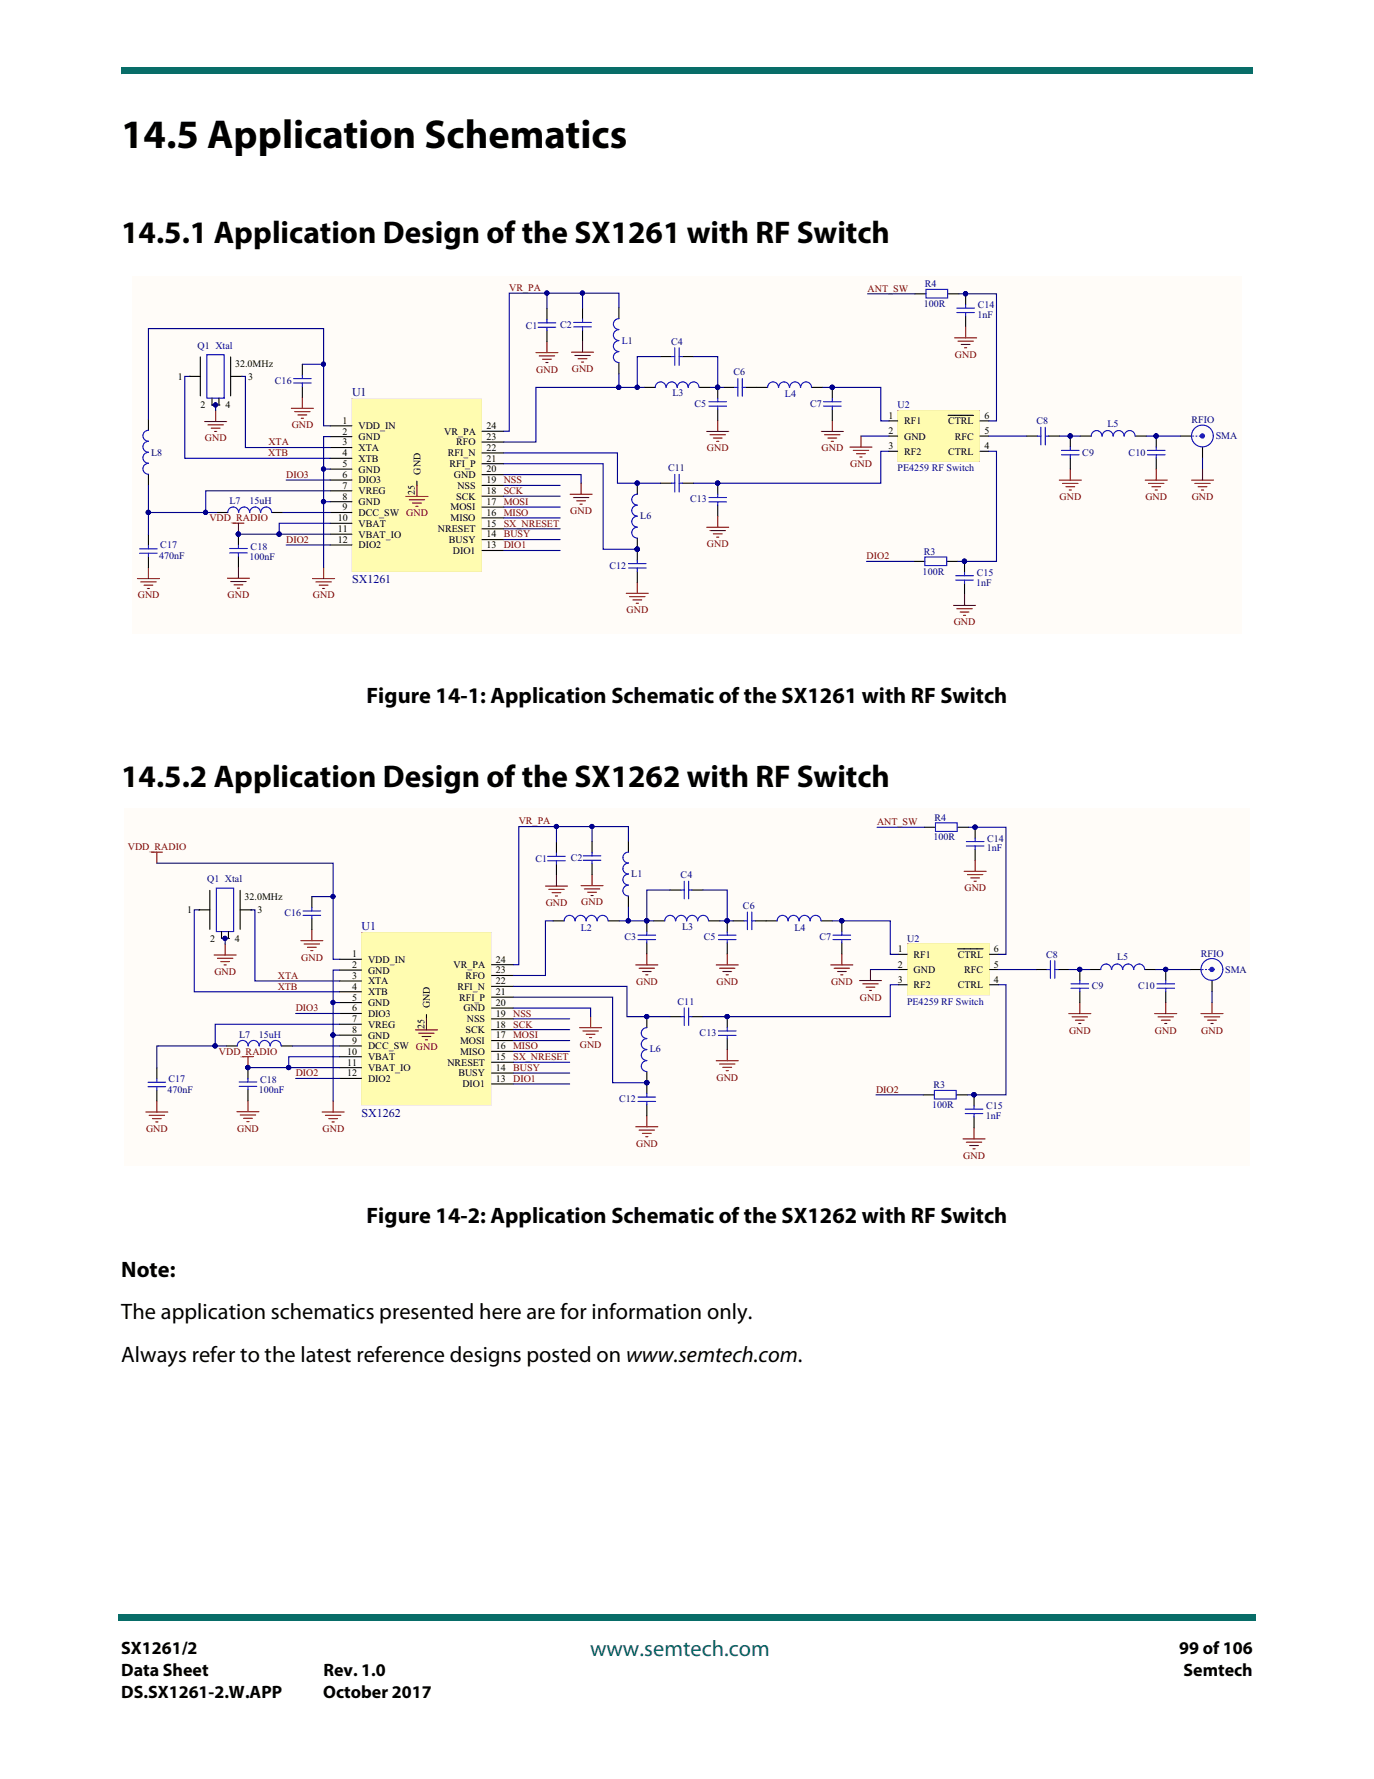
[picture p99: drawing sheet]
<svg xmlns="http://www.w3.org/2000/svg" width="216mm" height="279mm" viewBox="0 0 216 279" stroke-linecap="round" stroke-linejoin="round" font-family="sans-serif">
<defs><g id="words">
<text font-size="6.3" x="19" y="23.3">14.5 Application Schematics</text>
<g font-size="4.9">
<text x="19" y="38.2">14.5.1 Application Design of the SX1261 with RF Switch</text>
<text x="19" y="123.6">14.5.2 Application Design of the SX1262 with RF Switch</text>
</g>
<g font-size="3.5">
<text x="57.6" y="110.3">Figure 14-1: Application Schematic of the SX1261 with RF Switch</text>
<text x="57.6" y="192">Figure 14-2: Application Schematic of the SX1262 with RF Switch</text>
<text x="19" y="200.5">Note:</text>
<text x="19" y="207.2">The application schematics presented here are for information only.</text>
<text x="19" y="213.9">Always refer to the latest reference designs posted on www.semtech.com.</text>
</g>
<text font-size="3.5" fill="#086d68" x="92.7" y="260.2">www.semtech.com</text>
<g font-size="2.8">
<text x="19" y="259.7">SX1261/2</text>
<text x="19" y="263.2">Data Sheet</text>
<text x="50.8" y="263.2">Rev. 1.0</text>
<text x="185.3" y="259.7">99 of 106</text>
<text x="186" y="263.2">Semtech</text>
<text x="19" y="266.7">DS.SX1261-2.W.APP</text>
<text x="50.8" y="266.7">October 2017</text>
</g>
<g font-size="1.9" fill="#000080">
<text x="55.3" y="62.2">U1</text>
<text x="55.3" y="91.6">SX1261</text>
<text x="56.8" y="146">U1</text>
<text x="56.8" y="175.4">SX1262</text>
</g>
<g font-size="1.6" fill="#800000">
<text x="80" y="45.7">VR_PA</text>
<text x="136.3" y="45.8">ANT_SW</text>
<text x="84.3" y="58.5">GND</text>
<text x="89.8" y="58.4">GND</text>
<text x="150.1" y="56.2">GND</text>
<text x="32.2" y="69.3">GND</text>
<text x="42.1" y="71.6">XTB</text>
<text x="42.2" y="69.9">XTA</text>
<text x="45.8" y="67.3">GND</text>
<text x="111.1" y="70.9">GND</text>
<text x="129.1" y="70.9">GND</text>
<text x="45" y="75">DIO3</text>
<text x="79.1" y="75.9">NSS</text>
<text x="79.1" y="77.6">SCK</text>
<text x="133.6" y="73.4">GND</text>
<text x="32.9" y="81.8">VDD_RADIO</text>
<text x="63.8" y="81.1">GND</text>
<text x="79.1" y="79.3">MOSI</text>
<text x="79.1" y="81">MISO</text>
<text x="79.1" y="82.7">SX_NRESET</text>
<text x="89.6" y="80.7">GND</text>
<text x="166.5" y="78.5">GND</text>
<text x="180" y="78.5">GND</text>
<text x="187.3" y="78.5">GND</text>
<text x="45" y="85.3">DIO2</text>
<text x="79.1" y="84.4">BUSY</text>
<text x="79.1" y="86.1">DIO1</text>
<text x="111.1" y="85.9">GND</text>
<text x="136.2" y="87.8">DIO2</text>
<text x="21.6" y="94">GND</text>
<text x="35.8" y="93.9">GND</text>
<text x="49.2" y="94">GND</text>
<text x="98.5" y="96.3">GND</text>
<text x="149.9" y="98.2">GND</text>
<text x="81.5" y="129.5">VR_PA</text>
<text x="137.8" y="129.6">ANT_SW</text>
<text x="20.1" y="133.5">VDD_RADIO</text>
<text x="85.8" y="142.3">GND</text>
<text x="91.3" y="142.2">GND</text>
<text x="151.5" y="140">GND</text>
<text x="33.7" y="153.1">GND</text>
<text x="43.6" y="155.4">XTB</text>
<text x="43.7" y="153.7">XTA</text>
<text x="47.3" y="150.9">GND</text>
<text x="99.9" y="154.7">GND</text>
<text x="112.6" y="154.7">GND</text>
<text x="130.6" y="154.7">GND</text>
<text x="46.5" y="158.8">DIO3</text>
<text x="80.6" y="159.7">NSS</text>
<text x="80.6" y="161.4">SCK</text>
<text x="135.1" y="157.1">GND</text>
<text x="34.4" y="165.6">VDD_RADIO</text>
<text x="65.3" y="164.9">GND</text>
<text x="80.6" y="163.1">MOSI</text>
<text x="80.6" y="164.8">MISO</text>
<text x="80.6" y="166.5">SX_NRESET</text>
<text x="91.1" y="164.5">GND</text>
<text x="168" y="162.3">GND</text>
<text x="181.5" y="162.3">GND</text>
<text x="188.7" y="162.3">GND</text>
<text x="46.5" y="169">DIO2</text>
<text x="80.6" y="168.2">BUSY</text>
<text x="80.6" y="169.9">DIO1</text>
<text x="112.6" y="169.7">GND</text>
<text x="137.7" y="171.6">DIO2</text>
<text x="22.9" y="177.8">GND</text>
<text x="37.3" y="177.7">GND</text>
<text x="50.7" y="177.8">GND</text>
<text x="99.9" y="180.1">GND</text>
<text x="151.3" y="182">GND</text>
</g>
<g font-size="1.6" fill="#000080">
<text x="145.3" y="45.1">R4</text>
<text x="82.6" y="51.7">C1</text>
<text x="88" y="51.5">C2</text>
<text x="97.7" y="54">L1</text>
<text x="145.2" y="48.2">100R</text>
<text x="153.6" y="49.9">1nF</text>
<text x="153.6" y="48.4">C14</text>
<text x="31" y="54.8">Q1 Xtal</text>
<text x="105.5" y="54.2">C4</text>
<text x="115.2" y="58.9">C6</text>
<text x="43.2" y="60.3">C16</text>
<text x="105.7" y="62.2">L3</text>
<text x="109.1" y="63.9">C5</text>
<text x="123.3" y="62.4">L4</text>
<text x="127.3" y="63.9">C7</text>
<text x="141" y="64.1">U2</text>
<text x="23.8" y="71.6">L8</text>
<text x="162.9" y="66.6">C8</text>
<text x="170.1" y="71.6">C9</text>
<text x="174" y="67">L5</text>
<text x="177.3" y="71.6">C10</text>
<text x="187.2" y="66.4">RFIO</text>
<text x="191" y="69">SMA</text>
<text x="105" y="74">C11</text>
<text x="141" y="74">PE4259 RF Switch</text>
<text x="36.1" y="79.2">L7</text>
<text x="39.2" y="79.2">15uH</text>
<text x="100.6" y="81.5">L6</text>
<text x="108.4" y="78.9">C13</text>
<text x="25" y="87.8">470nF</text>
<text x="25.2" y="86.1">C17</text>
<text x="39.2" y="87.9">100nF</text>
<text x="39.4" y="86.3">C18</text>
<text x="95.8" y="89.3">C12</text>
<text x="145.2" y="87.1">R3</text>
<text x="145" y="90.3">100R</text>
<text x="153.4" y="92">1nF</text>
<text x="153.5" y="90.4">C15</text>
<text x="146.7" y="132">100R</text>
<text x="146.8" y="128.9">R4</text>
<text x="84.1" y="135.5">C1</text>
<text x="89.7" y="135.3">C2</text>
<text x="99.2" y="137.7">L1</text>
<text x="106.9" y="138">C4</text>
<text x="155.1" y="133.7">1nF</text>
<text x="155.1" y="132.2">C14</text>
<text x="32.5" y="138.6">Q1 Xtal</text>
<text x="44.7" y="143.9">C16</text>
<text x="116.7" y="142.7">C6</text>
<text x="91.3" y="146.2">L2</text>
<text x="98.1" y="147.6">C3</text>
<text x="107.2" y="146">L3</text>
<text x="110.6" y="147.6">C5</text>
<text x="124.8" y="146.2">L4</text>
<text x="128.8" y="147.7">C7</text>
<text x="142.5" y="147.9">U2</text>
<text x="164.4" y="150.4">C8</text>
<text x="171.6" y="155.4">C9</text>
<text x="175.5" y="150.8">L5</text>
<text x="178.8" y="155.4">C10</text>
<text x="188.7" y="150.2">RFIO</text>
<text x="192.5" y="152.8">SMA</text>
<text x="106.5" y="157.8">C11</text>
<text x="142.5" y="157.8">PE4259 RF Switch</text>
<text x="37.6" y="163">L7</text>
<text x="40.7" y="163">15uH</text>
<text x="102.1" y="165.3">L6</text>
<text x="109.9" y="162.6">C13</text>
<text x="26.3" y="171.6">470nF</text>
<text x="26.5" y="169.9">C17</text>
<text x="40.7" y="171.7">100nF</text>
<text x="40.9" y="170.1">C18</text>
<text x="97.3" y="173.1">C12</text>
<text x="146.7" y="170.9">R3</text>
<text x="146.5" y="174">100R</text>
<text x="154.9" y="175.8">1nF</text>
<text x="155" y="174.2">C15</text>
</g>
<g font-size="1.6">
<text x="27.9" y="59.6">1</text>
<text x="36.9" y="57.6">32.0MHz</text>
<text x="39" y="59.6">3</text>
<text x="31.5" y="64.1">2</text>
<text x="35.4" y="64.1">4</text>
<text x="139.6" y="65.8">1</text>
<text x="154.7" y="65.8">6</text>
<text x="53.8" y="66.5">1</text>
<text x="53.8" y="68.3">2</text>
<text x="53.8" y="69.9">3</text>
<text x="53.8" y="71.6">4</text>
<text x="56.3" y="67.4">VDD_IN</text>
<text x="56.3" y="69.1">GND</text>
<text x="56.3" y="70.8">XTA</text>
<text x="69.8" y="68.3">VR_PA</text>
<text x="70.4" y="71.7">RFI_N</text>
<text x="71.7" y="69.9">RFO</text>
<text x="76.4" y="69.1">23</text>
<text x="76.4" y="70.8">22</text>
<text x="76.4" y="67.4">24</text>
<text x="139.6" y="70.5">3</text>
<text x="139.6" y="68.2">2</text>
<text x="142.1" y="71.4">RF2</text>
<text x="142.1" y="69">GND</text>
<text x="142.1" y="66.6">RF1</text>
<text x="149" y="66.6">CTRL</text>
<text x="149" y="71.4">CTRL</text>
<text x="150" y="69">RFC</text>
<text x="154.7" y="68.2">5</text>
<text x="154.7" y="70.5">4</text>
<text x="53.8" y="73.4">5</text>
<text x="53.8" y="75">6</text>
<text x="53.8" y="76.7">7</text>
<text x="56.3" y="72.5">XTB</text>
<text x="56.3" y="74.2">GND</text>
<text x="56.3" y="75.9">DIO3</text>
<text x="56.3" y="77.6">VREG</text>
<text x="65.2" y="77.8" transform="rotate(-90 65.2 77.8)">25</text>
<text x="66" y="74.5" transform="rotate(-90 66 74.5)">GND</text>
<text x="70.6" y="73.4">RFI_P</text>
<text x="71.3" y="75">GND</text>
<text x="71.9" y="76.8">NSS</text>
<text x="76.4" y="77.6">18</text>
<text x="76.4" y="74.2">20</text>
<text x="76.4" y="72.5">21</text>
<text x="76.4" y="75.9">19</text>
<text x="53.1" y="81.8">10</text>
<text x="53.1" y="83.6">11</text>
<text x="53.8" y="78.5">8</text>
<text x="53.8" y="80.2">9</text>
<text x="56.3" y="79.3">GND</text>
<text x="56.3" y="81">DCC_SW</text>
<text x="56.3" y="82.7">VBAT</text>
<text x="68.8" y="83.6">NRESET</text>
<text x="70.8" y="81.9">MISO</text>
<text x="70.8" y="80.2">MOSI</text>
<text x="71.7" y="78.5">SCK</text>
<text x="76.4" y="82.7">15</text>
<text x="76.4" y="81">16</text>
<text x="76.4" y="79.3">17</text>
<text x="53.1" y="85.3">12</text>
<text x="56.3" y="84.4">VBAT_IO</text>
<text x="56.3" y="86.1">DIO2</text>
<text x="70.5" y="85.3">BUSY</text>
<text x="71.2" y="87">DIO1</text>
<text x="76.4" y="86.1">13</text>
<text x="76.4" y="84.4">14</text>
<text x="29.4" y="143.4">1</text>
<text x="38.4" y="141.3">32.0MHz</text>
<text x="40.5" y="143.4">3</text>
<text x="33" y="147.9">2</text>
<text x="36.9" y="147.9">4</text>
<text x="141.1" y="149.6">1</text>
<text x="156.2" y="149.6">6</text>
<text x="55.3" y="150.3">1</text>
<text x="55.3" y="152">2</text>
<text x="55.3" y="153.7">3</text>
<text x="55.3" y="155.4">4</text>
<text x="57.8" y="151.2">VDD_IN</text>
<text x="57.8" y="152.9">GND</text>
<text x="57.8" y="154.6">XTA</text>
<text x="71.3" y="152">VR_PA</text>
<text x="71.9" y="155.5">RFI_N</text>
<text x="73.2" y="153.7">RFO</text>
<text x="77.9" y="152.9">23</text>
<text x="77.9" y="154.6">22</text>
<text x="77.9" y="151.2">24</text>
<text x="141.1" y="154.3">3</text>
<text x="141.1" y="152">2</text>
<text x="143.6" y="155.2">RF2</text>
<text x="143.6" y="152.8">GND</text>
<text x="143.6" y="150.4">RF1</text>
<text x="150.5" y="150.4">CTRL</text>
<text x="150.5" y="155.2">CTRL</text>
<text x="151.5" y="152.8">RFC</text>
<text x="156.2" y="152">5</text>
<text x="156.2" y="154.3">4</text>
<text x="55.3" y="157.1">5</text>
<text x="55.3" y="158.8">6</text>
<text x="55.3" y="160.5">7</text>
<text x="57.8" y="156.3">XTB</text>
<text x="57.8" y="158">GND</text>
<text x="57.8" y="159.7">DIO3</text>
<text x="57.8" y="161.4">VREG</text>
<text x="66.7" y="161.6" transform="rotate(-90 66.7 161.6)">25</text>
<text x="67.5" y="158.3" transform="rotate(-90 67.5 158.3)">GND</text>
<text x="72.1" y="157.1">RFI_P</text>
<text x="72.8" y="158.8">GND</text>
<text x="73.4" y="160.6">NSS</text>
<text x="77.9" y="161.4">18</text>
<text x="77.9" y="158">20</text>
<text x="77.9" y="156.3">21</text>
<text x="77.9" y="159.7">19</text>
<text x="54.6" y="165.6">10</text>
<text x="54.6" y="167.4">11</text>
<text x="55.3" y="162.2">8</text>
<text x="55.3" y="163.9">9</text>
<text x="57.8" y="163.1">GND</text>
<text x="57.8" y="164.8">DCC_SW</text>
<text x="57.8" y="166.5">VBAT</text>
<text x="70.3" y="167.4">NRESET</text>
<text x="72.3" y="165.7">MISO</text>
<text x="72.3" y="163.9">MOSI</text>
<text x="73.2" y="162.2">SCK</text>
<text x="77.9" y="166.5">15</text>
<text x="77.9" y="164.8">16</text>
<text x="77.9" y="163.1">17</text>
<text x="54.6" y="169">12</text>
<text x="57.8" y="168.2">VBAT_IO</text>
<text x="57.8" y="169.9">DIO2</text>
<text x="72" y="169">BUSY</text>
<text x="72.7" y="170.8">DIO1</text>
<text x="77.9" y="169.9">13</text>
<text x="77.9" y="168.2">14</text>
</g>
</g></defs>
<g fill="#086d68">
<path d="M18.5 253.5h.5v1h-.5z"/>
<path d="M19 253.5h178.4v1h-178.4z"/>
</g>
<path d="M19 6.4h177.8v9.5h-177.8z" fill="#fff"/>
<g fill="#086d68">
<path d="M19 10.6v1z"/>
<path d="M19 10.6h177.8v1h-177.8z"/>
</g>
<path d="M20.8 43.4h174.3v56.1h-174.3z" fill="#fff"/>
<path d="M20.8 43.4h174.3v56.1h-174.3z" fill="#fffcf8"/>
<g fill="none" stroke="#800000" stroke-width=".17">
<path d="M111 67.8h3.5M111.6 68.3h2.4M112.1 68.8h1.4M112.6 69.3h.4M112.8 66v1.8M129.1 67.8h3.4M129.6 68.3h2.4M130.1 68.8h1.4M130.6 69.3h.4M130.8 66v1.8M187.2 75.4h3.5M187.7 75.9h2.5"/>
<path d="M188.3 76.4h1.3M188.8 77h.3M189 73.7v1.7"/>
</g>
<path d="M55.3 62.6h20.4v27.2h-20.4z" fill="#fffcb0"/>
<path d="M55.3 62.6h20.4v27.2h-20.4zM55.3 62.6v27.2h20.4v-27.2z" fill="#800000"/>
<g fill="none" stroke="#000" stroke-width=".17">
<path d="M51.9 66.9h3.4M51.9 68.6h3.4M51.9 70.3h3.4M51.9 72h3.4M51.9 73.7h3.4M51.9 75.4h3.4M51.9 77.1h3.4M51.9 78.8h3.4M65.5 75.6v.6M75.7 79.6h3.5M75.7 77.9h3.5M75.7 76.2h3.5"/>
<path d="M75.7 74.5h3.5M75.7 72.8h3.5M75.7 71.1h3.5M75.7 69.4h3.5M75.7 67.7h3.5M51.9 80.5h3.4M51.9 82.2h3.4M51.9 83.9h3.4M51.9 85.6h3.4M75.7 86.5h3.5M75.7 84.7h3.5M75.7 83.1h3.5"/>
<path d="M75.7 81.3h3.5"/>
</g>
<g fill="none" stroke="#800000" stroke-width=".17">
<path d="M84.2 55.4h3.5M84.7 55.9h2.5M85.3 56.4h1.3M85.8 56.9h.3M85.9 53.7v1.7M89.8 55.3h3.5M90.3 55.8h2.4M90.8 56.3h1.4M91.4 56.9h.3M91.5 53.6v1.7M45.8 64.1h3.4M46.3 64.6h2.4"/>
<path d="M46.8 65.2h1.4M47.3 65.7h.4M47.5 62.4v1.7M63.8 78h3.4M64.3 78.5h2.4M64.8 79h1.4M65.3 79.5h.4M65.5 76.2v1.8M166.4 75.4h3.5M167 75.9h2.4M167.5 76.4h1.4M168 77h.4"/>
<path d="M168.2 73.7v1.7M21.6 90.9h3.5M22.1 91.4h2.4M22.6 91.9h1.4M23.2 92.4h.3M23.3 89.1v1.8M35.7 90.8h3.5M36.3 91.3h2.4M36.6 82.2h1.7M36.8 91.9h1.4M37.3 92.4h.3M37.5 82.2v1.7"/>
<path d="M37.5 89.1v1.7M49.1 90.9h3.5M49.6 91.4h2.5M50.2 91.9h1.3M50.7 92.4h.3M50.9 89.1v1.8M98.4 93.2h3.5M98.9 93.7h2.5M99.4 94.2h1.4M100 94.7h.3M100.1 91.5v1.7"/>
</g>
<circle cx="37.4" cy="83.9" r=".32" fill="#000080"/>
<circle cx="37.4" cy="83.9" r=".32" fill="none" stroke="#000080" stroke-width=".16"/>
<path d="M185.5 68.5h1.7M189 70.2v1.7" fill="none" stroke="#000" stroke-width=".17"/>
<circle cx="188.9" cy="68.5" r=".33" fill="#00f"/>
<g fill="none" stroke="#00f" stroke-width=".17">
<path d="M187.4 68.5h.2M187.9 68.5h.2M188.4 68.5h.2"/>
<circle cx="188.9" cy="68.5" r=".33"/>
<circle cx="188.9" cy="68.5" r="1.71"/>
</g>
<path d="M168.2 68.5v1.7M168.2 71.9v1.8" fill="none" stroke="#000" stroke-width=".17"/>
<circle cx="168.2" cy="68.5" r=".33" fill="#000080"/>
<circle cx="168.2" cy="68.5" r=".33" fill="none" stroke="#000080" stroke-width=".16"/>
<path d="M166.8 71.4h2.8M166.8 70.7h2.8M168.2 70.2v.5M168.2 71.4v.5" fill="none" stroke="#00f" stroke-width=".17"/>
<circle cx="168.2" cy="68.5" r=".33" fill="#000080"/>
<circle cx="168.2" cy="68.5" r=".33" fill="none" stroke="#000080" stroke-width=".16"/>
<path d="M130.8 60.8v1.8M130.8 64.3v1.7" fill="none" stroke="#000" stroke-width=".17"/>
<circle cx="130.8" cy="60.8" r=".33" fill="#000080"/>
<circle cx="130.8" cy="60.8" r=".33" fill="none" stroke="#000080" stroke-width=".16"/>
<path d="M129.4 63.1h2.8M129.4 63.8h2.8M130.8 62.6v.5M130.8 63.8v.5" fill="none" stroke="#00f" stroke-width=".17"/>
<circle cx="130.8" cy="60.8" r=".33" fill="#000080"/>
<circle cx="130.8" cy="60.8" r=".33" fill="none" stroke="#000080" stroke-width=".16"/>
<path d="M112.8 60.8v1.8M112.8 64.3v1.7" fill="none" stroke="#000" stroke-width=".17"/>
<circle cx="112.8" cy="60.8" r=".33" fill="#000080"/>
<circle cx="112.8" cy="60.8" r=".33" fill="none" stroke="#000080" stroke-width=".16"/>
<path d="M111.4 63.8h2.8M111.4 63.1h2.8M112.8 62.6v.5M112.8 63.8v.5" fill="none" stroke="#00f" stroke-width=".17"/>
<circle cx="112.8" cy="60.8" r=".33" fill="#000080"/>
<circle cx="112.8" cy="60.8" r=".33" fill="none" stroke="#000080" stroke-width=".16"/>
<path d="M100.1 86.3v1.7M100.1 89.7v1.8" fill="none" stroke="#000" stroke-width=".17"/>
<circle cx="100.1" cy="86.3" r=".33" fill="#000080"/>
<circle cx="100.1" cy="86.3" r=".33" fill="none" stroke="#000080" stroke-width=".16"/>
<path d="M98.8 89.2h2.7M98.8 88.5h2.7M100.1 88v.5M100.1 89.2v.5" fill="none" stroke="#00f" stroke-width=".17"/>
<circle cx="100.1" cy="86.3" r=".33" fill="#000080"/>
<circle cx="100.1" cy="86.3" r=".33" fill="none" stroke="#000080" stroke-width=".16"/>
<path d="M91.5 48.4v1.7M91.5 51.9v1.7M103.8 56h1.7M107.2 56h1.8M101.2 60.8h1.8M103.8 75.9h1.7M107.2 75.9h1.8M109.9 60.8h1.7M113.7 60.8h1.7M117.2 60.8h3.4M127.5 60.8h1.8M100.1 84.5v1.8" fill="none" stroke="#000" stroke-width=".17"/>
<g fill="none" stroke="#00f" stroke-width=".17">
<path d="M90.2 50.6h2.7M90.2 51.3h2.7M91.5 50.1v.5M91.5 51.3v.6M105.5 56h.5M106 54.6v2.8M106.7 56h.5M106.7 54.6v2.8M115.9 59.5v2.7M116.6 59.5v2.7M104.6 60.8a.84 .84 0 0 0-.8-.8 .84 .84 0 0 0-.8 .8M105.5 75.9h.5"/>
<path d="M106 74.5v2.8M106.4 60.8a.85 .85 0 0 0-.9-.8 .85 .85 0 0 0-.8 .8M106.7 75.9h.5M106.7 74.5v2.8M108.1 60.8a.85 .85 0 0 0-.8-.8 .85 .85 0 0 0-.9 .8M109.8 60.8a.84 .84 0 0 0-.8-.8 .84 .84 0 0 0-.8 .8M115.4 60.8h.5M116.6 60.8h.6M122.3 60.8a.85 .85 0 0 0-.8-.8 .85 .85 0 0 0-.9 .8M124 60.8a.84 .84 0 0 0-.8-.8 .84 .84 0 0 0-.8 .8M125.8 60.8a.85 .85 0 0 0-.9-.8 .85 .85 0 0 0-.8 .8M127.5 60.8a.85 .85 0 0 0-.8-.8 .85 .85 0 0 0-.9 .8"/>
</g>
<circle cx="100.1" cy="86.3" r=".33" fill="#000080"/>
<circle cx="100.1" cy="86.3" r=".33" fill="none" stroke="#000080" stroke-width=".16"/>
<path d="M100.1 75.9v1.7" fill="none" stroke="#000" stroke-width=".17"/>
<circle cx="100.1" cy="75.9" r=".33" fill="#000080"/>
<circle cx="100.1" cy="75.9" r=".33" fill="none" stroke="#000080" stroke-width=".16"/>
<path d="M100.1 79.3a.85 .85 0 0 0-.8 .9 .85 .85 0 0 0 .8 .8M100.1 77.6a.85 .85 0 0 0-.8 .9 .85 .85 0 0 0 .8 .8M100.1 82.8a.85 .85 0 0 0-.8 .9 .85 .85 0 0 0 .8 .8M100.1 81.1a.85 .85 0 0 0-.8 .8 .85 .85 0 0 0 .8 .9" fill="none" stroke="#00f" stroke-width=".17"/>
<circle cx="100.1" cy="86.3" r=".33" fill="#000080"/>
<circle cx="100.1" cy="86.3" r=".33" fill="none" stroke="#000080" stroke-width=".16"/>
<circle cx="100.1" cy="75.9" r=".33" fill="#000080"/>
<circle cx="100.1" cy="75.9" r=".33" fill="none" stroke="#000080" stroke-width=".16"/>
<path d="M47.5 57.2v1.7M85.9 48.5v1.7M85.9 51.9v1.8M97.2 48.3v1.8M97.2 57v1.7M47.5 60.7v1.7M23.3 84v1.7M23.3 87.4v1.7M34.1 80.5h1.7M37.5 83.9v1.7M37.5 87.4v1.7M42.7 80.5h1.7" fill="none" stroke="#000" stroke-width=".17"/>
<g fill="none" stroke="#00f" stroke-width=".17">
<path d="M46.1 59.5h2.8M47.5 58.9v.6M84.6 50.7h2.7M84.6 51.4h2.7M85.9 50.2v.5M85.9 51.4v.5M97.2 55.2a.85 .85 0 0 0-.8 .9 .85 .85 0 0 0 .8 .8M97.2 53.5a.85 .85 0 0 0-.8 .9 .85 .85 0 0 0 .8 .8M97.2 51.8a.85 .85 0 0 0-.8 .8 .85 .85 0 0 0 .8 .9M97.2 50.1a.85 .85 0 0 0-.8 .8 .85 .85 0 0 0 .8 .8M46.1 60.2h2.8M47.5 60.2v.5"/>
<path d="M21.9 86.9h2.8M21.9 86.2h2.8M23.3 85.7v.5M23.3 86.9v.5M37.5 80.5a.85 .85 0 0 0-.9-.9 .85 .85 0 0 0-.8 .9M39.2 80.5a.85 .85 0 0 0-.8-.9 .85 .85 0 0 0-.9 .9M40.9 80.5a.84 .84 0 0 0-.8-.9 .84 .84 0 0 0-.8 .9M42.7 80.5a.85 .85 0 0 0-.9-.9 .85 .85 0 0 0-.8 .9"/>
</g>
<circle cx="37.4" cy="83.9" r=".32" fill="#000080"/>
<circle cx="37.4" cy="83.9" r=".32" fill="none" stroke="#000080" stroke-width=".16"/>
<path d="M36.1 86.8h2.8M36.1 86.1h2.8M37.5 85.6v.5M37.5 86.8v.6" fill="none" stroke="#00f" stroke-width=".17"/>
<circle cx="37.4" cy="83.9" r=".32" fill="#000080"/>
<circle cx="37.4" cy="83.9" r=".32" fill="none" stroke="#000080" stroke-width=".16"/>
<g fill="none" stroke="#000" stroke-width=".17">
<path d="M29.8 59.1h.1M29.8 59.1h1.7M31.5 56.1v6.1M36.2 59.1h1.8M36.2 56.1v6.1M38 59.1h.1M33.3 63.6h.1M33.3 62.5v1.1M34.4 63.6h.1M34.4 62.5v1.1M161.3 68.5h1.7M164.8 68.5h1.7"/>
<path d="M169.7 68.5h1.8M178.4 68.5h1.7M181.7 68.5v1.7M181.7 71.9v1.8"/>
</g>
<path d="M32.5 55.7h2.7v6.8h-2.7zM163 68.5h.6M163.6 67.1v2.8M164.2 67.1v2.8M164.2 68.5h.6M173.1 68.5a.84 .84 0 0 0-.8-.9 .84 .84 0 0 0-.8 .9M174.9 68.5a.85 .85 0 0 0-.9-.9 .85 .85 0 0 0-.8 .9M176.6 68.5a.85 .85 0 0 0-.8-.9 .85 .85 0 0 0-.9 .9M178.4 68.5a.85 .85 0 0 0-.9-.9 .85 .85 0 0 0-.8 .9" fill="none" stroke="#00f" stroke-width=".17"/>
<path d="M32.2 66.2h3.4M32.7 66.7h2.4M33.2 67.2h1.4M33.7 67.8h.4M33.9 64.5v1.7" fill="none" stroke="#800000" stroke-width=".17"/>
<circle cx="181.7" cy="68.5" r=".33" fill="#000080"/>
<circle cx="181.7" cy="68.5" r=".33" fill="none" stroke="#000080" stroke-width=".16"/>
<path d="M180.3 70.7h2.8M180.3 71.4h2.8M181.7 70.2v.5M181.7 71.4v.5" fill="none" stroke="#00f" stroke-width=".17"/>
<circle cx="181.7" cy="68.5" r=".33" fill="#000080"/>
<circle cx="181.7" cy="68.5" r=".33" fill="none" stroke="#000080" stroke-width=".16"/>
<path d="M89.6 77.6h3.4M90.1 78.1h2.4M90.6 78.7h1.4M91.1 79.2h.4M91.3 75.9v1.7M180 75.4h3.4M180.5 75.9h2.4M181 76.4h1.4M181.5 77h.4M181.7 73.7v1.7" fill="none" stroke="#800000" stroke-width=".17"/>
<path d="M141.1 64.4h12.9v8.1h-12.9z" fill="#fffcb0"/>
<path d="M141 64.4h13v8.1h-13zM141.1 64.4v8.1h12.9v-8.1z" fill="#800000"/>
<path d="M112.8 75.9v1.7M112.8 79.3v1.8M139.7 66.1h1.3M139.7 68.5h1.3M139.7 70.9h1.3M149 65.2h4M154 66.1h1.4M154 68.5h1.4M154 70.9h1.4" fill="none" stroke="#000" stroke-width=".17"/>
<circle cx="112.8" cy="75.9" r=".33" fill="#000080"/>
<circle cx="112.8" cy="75.9" r=".33" fill="none" stroke="#000080" stroke-width=".16"/>
<path d="M111.4 78.8h2.8M111.4 78.1h2.8M112.8 77.6v.5M112.8 78.8v.6" fill="none" stroke="#00f" stroke-width=".17"/>
<circle cx="112.8" cy="75.9" r=".33" fill="#000080"/>
<circle cx="112.8" cy="75.9" r=".33" fill="none" stroke="#000080" stroke-width=".16"/>
<path d="M133.6 70.2h3.4M134.1 70.7h2.4M134.6 71.3h1.4M135.1 71.8h.4M135.3 68.5v1.7M111 82.8h3.5M111.6 83.3h2.4M112.1 83.8h1.4M112.6 84.4h.4M112.8 81.1v1.7" fill="none" stroke="#800000" stroke-width=".17"/>
<path d="M151.6 88.2v1.7" fill="none" stroke="#000" stroke-width=".17"/>
<circle cx="151.5" cy="88.2" r=".33" fill="#000080"/>
<circle cx="151.5" cy="88.2" r=".33" fill="none" stroke="#000080" stroke-width=".16"/>
<path d="M151.6 91.6v1.8" fill="none" stroke="#000" stroke-width=".17"/>
<path d="M150.2 90.4h2.7M150.2 91.1h2.7M151.6 89.9v.5M151.6 91.1v.5" fill="none" stroke="#00f" stroke-width=".17"/>
<circle cx="151.5" cy="88.2" r=".33" fill="#000080"/>
<circle cx="151.5" cy="88.2" r=".33" fill="none" stroke="#000080" stroke-width=".16"/>
<path d="M149.8 95.1h3.5M150.3 95.6h2.5M150.9 96.1h1.4M151.4 96.6h.3M151.6 93.4v1.7" fill="none" stroke="#800000" stroke-width=".17"/>
<path d="M151.7 46.1v1.8M143.6 88.2h1.7M148.8 88.2h1.7" fill="none" stroke="#000" stroke-width=".17"/>
<path d="M145.3 87.5h3.5v1.3h-3.5z" fill="none" stroke="#00f" stroke-width=".17"/>
<circle cx="151.7" cy="46.1" r=".33" fill="#000080"/>
<circle cx="151.7" cy="46.1" r=".33" fill="none" stroke="#000080" stroke-width=".16"/>
<path d="M151.7 49.6v1.7" fill="none" stroke="#000" stroke-width=".17"/>
<path d="M150.3 48.4h2.8M150.3 49.1h2.8M151.7 47.9v.5M151.7 49.1v.5" fill="none" stroke="#00f" stroke-width=".17"/>
<circle cx="151.7" cy="46.1" r=".33" fill="#000080"/>
<circle cx="151.7" cy="46.1" r=".33" fill="none" stroke="#000080" stroke-width=".16"/>
<path d="M150 53.1h3.5M150.5 53.6h2.4M151 54.1h1.4M151.6 54.6h.3M151.7 51.3v1.8" fill="none" stroke="#800000" stroke-width=".17"/>
<path d="M143.8 46.1h1.7M149 46.1h1.7M23.3 65.9v1.7M23.3 74.5v1.7" fill="none" stroke="#000" stroke-width=".17"/>
<path d="M145.5 45.5h3.4v1.3h-3.4zM23.3 67.6a.85 .85 0 0 0-.8 .8 .85 .85 0 0 0 .8 .9M23.3 69.3a.85 .85 0 0 0-.8 .9 .85 .85 0 0 0 .8 .8M23.3 71a.85 .85 0 0 0-.8 .9 .85 .85 0 0 0 .8 .8M23.3 72.8a.85 .85 0 0 0-.8 .8 .85 .85 0 0 0 .8 .9" fill="none" stroke="#00f" stroke-width=".17"/>
<path d="M85.9 46v2.5" fill="none" stroke="#000080" stroke-width=".17"/>
<circle cx="85.9" cy="46" r=".33" fill="#000080"/>
<circle cx="85.9" cy="46" r=".33" fill="none" stroke="#000080" stroke-width=".16"/>
<path d="M91.5 46v2.4" fill="none" stroke="#000080" stroke-width=".17"/>
<circle cx="91.5" cy="46" r=".33" fill="#000080"/>
<circle cx="91.5" cy="46" r=".33" fill="none" stroke="#000080" stroke-width=".16"/>
<path d="M23.3 80.5h9M44.4 80.5h7.5M45 85.6h6.9" fill="none" stroke="#000080" stroke-width=".17"/>
<circle cx="23.3" cy="80.5" r=".33" fill="#000080"/>
<circle cx="23.3" cy="80.5" r=".33" fill="none" stroke="#000080" stroke-width=".16"/>
<circle cx="32.3" cy="80.5" r=".32" fill="#000080"/>
<circle cx="32.3" cy="80.5" r=".32" fill="none" stroke="#000080" stroke-width=".16"/>
<path d="M33.3 63.6h1.1" fill="none" stroke="#000080" stroke-width=".17"/>
<circle cx="33.9" cy="63.6" r=".32" fill="#000080"/>
<circle cx="33.9" cy="63.6" r=".32" fill="none" stroke="#000080" stroke-width=".16"/>
<path d="M33.9 63.6v.9" fill="none" stroke="#000080" stroke-width=".17"/>
<circle cx="33.9" cy="63.6" r=".32" fill="#000080"/>
<circle cx="33.9" cy="63.6" r=".32" fill="none" stroke="#000080" stroke-width=".16"/>
<path d="M29.8 59.1h-.8v12.9h22.9M38 59.1h.6v11.2h13.3M50.9 73.7h1" fill="none" stroke="#000080" stroke-width=".17"/>
<circle cx="50.8" cy="73.7" r=".32" fill="#000080"/>
<circle cx="50.8" cy="73.7" r=".32" fill="none" stroke="#000080" stroke-width=".16"/>
<path d="M51.9 77.1h-19.6v3.4" fill="none" stroke="#000080" stroke-width=".17"/>
<circle cx="32.3" cy="80.5" r=".32" fill="#000080"/>
<circle cx="32.3" cy="80.5" r=".32" fill="none" stroke="#000080" stroke-width=".16"/>
<path d="M32.3 80.5h1.8" fill="none" stroke="#000080" stroke-width=".17"/>
<circle cx="32.3" cy="80.5" r=".32" fill="#000080"/>
<circle cx="32.3" cy="80.5" r=".32" fill="none" stroke="#000080" stroke-width=".16"/>
<path d="M97.2 48.3v-2.3h-17.2v21.7h-.8" fill="none" stroke="#000080" stroke-width=".17"/>
<circle cx="85.9" cy="46" r=".33" fill="#000080"/>
<circle cx="85.9" cy="46" r=".33" fill="none" stroke="#000080" stroke-width=".16"/>
<circle cx="91.5" cy="46" r=".33" fill="#000080"/>
<circle cx="91.5" cy="46" r=".33" fill="none" stroke="#000080" stroke-width=".16"/>
<path d="M79.2 74.5h12.1v1.4M166.5 68.5h3.2M189 71.9v1.8" fill="none" stroke="#000080" stroke-width=".17"/>
<circle cx="168.2" cy="68.5" r=".33" fill="#000080"/>
<circle cx="168.2" cy="68.5" r=".33" fill="none" stroke="#000080" stroke-width=".16"/>
<path d="M180.1 68.5h5.4" fill="none" stroke="#000080" stroke-width=".17"/>
<circle cx="181.7" cy="68.5" r=".33" fill="#000080"/>
<circle cx="181.7" cy="68.5" r=".33" fill="none" stroke="#000080" stroke-width=".16"/>
<path d="M51.9 68.6h-1v10.2" fill="none" stroke="#000080" stroke-width=".17"/>
<circle cx="50.8" cy="78.8" r=".32" fill="#000080"/>
<circle cx="50.8" cy="78.8" r=".32" fill="none" stroke="#000080" stroke-width=".16"/>
<circle cx="50.8" cy="73.7" r=".32" fill="#000080"/>
<circle cx="50.8" cy="73.7" r=".32" fill="none" stroke="#000080" stroke-width=".16"/>
<path d="M50.9 78.8h1" fill="none" stroke="#000080" stroke-width=".17"/>
<circle cx="50.8" cy="78.8" r=".32" fill="#000080"/>
<circle cx="50.8" cy="78.8" r=".32" fill="none" stroke="#000080" stroke-width=".16"/>
<path d="M50.9 78.8v10.3" fill="none" stroke="#000080" stroke-width=".17"/>
<circle cx="50.8" cy="78.8" r=".32" fill="#000080"/>
<circle cx="50.8" cy="78.8" r=".32" fill="none" stroke="#000080" stroke-width=".16"/>
<path d="M97.2 58.7v2.1M79.2 76.2h8.8M79.2 77.9h8.8M79.2 79.6h8.8M155.4 68.5h5.9M79.2 81.3h8.8M79.2 83.1h8.8M79.2 84.7h8.8M79.2 86.5h8.8" fill="none" stroke="#000080" stroke-width=".17"/>
<circle cx="97.2" cy="60.8" r=".32" fill="#000080"/>
<circle cx="97.2" cy="60.8" r=".32" fill="none" stroke="#000080" stroke-width=".16"/>
<path d="M97.2 60.8h4" fill="none" stroke="#000080" stroke-width=".17"/>
<circle cx="97.2" cy="60.8" r=".32" fill="#000080"/>
<circle cx="97.2" cy="60.8" r=".32" fill="none" stroke="#000080" stroke-width=".16"/>
<circle cx="100.1" cy="60.8" r=".33" fill="#000080"/>
<circle cx="100.1" cy="60.8" r=".33" fill="none" stroke="#000080" stroke-width=".16"/>
<path d="M111.6 60.8h2.1" fill="none" stroke="#000080" stroke-width=".17"/>
<circle cx="112.8" cy="60.8" r=".33" fill="#000080"/>
<circle cx="112.8" cy="60.8" r=".33" fill="none" stroke="#000080" stroke-width=".16"/>
<path d="M103.8 56h-3.7v4.8" fill="none" stroke="#000080" stroke-width=".17"/>
<circle cx="100.1" cy="60.8" r=".33" fill="#000080"/>
<circle cx="100.1" cy="60.8" r=".33" fill="none" stroke="#000080" stroke-width=".16"/>
<path d="M109 56h3.8v4.8" fill="none" stroke="#000080" stroke-width=".17"/>
<circle cx="112.8" cy="60.8" r=".33" fill="#000080"/>
<circle cx="112.8" cy="60.8" r=".33" fill="none" stroke="#000080" stroke-width=".16"/>
<path d="M79.2 71.1h17.8v4.8h6.8" fill="none" stroke="#000080" stroke-width=".17"/>
<circle cx="100.1" cy="75.9" r=".33" fill="#000080"/>
<circle cx="100.1" cy="75.9" r=".33" fill="none" stroke="#000080" stroke-width=".16"/>
<path d="M79.2 72.8h15.6v13.5h5.3" fill="none" stroke="#000080" stroke-width=".17"/>
<circle cx="100.1" cy="86.3" r=".33" fill="#000080"/>
<circle cx="100.1" cy="86.3" r=".33" fill="none" stroke="#000080" stroke-width=".16"/>
<path d="M129.3 60.8h9.1v5.3h1.3" fill="none" stroke="#000080" stroke-width=".17"/>
<circle cx="130.8" cy="60.8" r=".33" fill="#000080"/>
<circle cx="130.8" cy="60.8" r=".33" fill="none" stroke="#000080" stroke-width=".16"/>
<path d="M139.7 70.9h-1.3v5h-29.4" fill="none" stroke="#000080" stroke-width=".17"/>
<circle cx="112.8" cy="75.9" r=".33" fill="#000080"/>
<circle cx="112.8" cy="75.9" r=".33" fill="none" stroke="#000080" stroke-width=".16"/>
<path d="M136.3 46.1h7.5M150.7 46.1h5.9v20h-1.2M135.3 68.5h4.4M136.2 88.2h7.4" fill="none" stroke="#000080" stroke-width=".17"/>
<circle cx="151.7" cy="46.1" r=".33" fill="#000080"/>
<circle cx="151.7" cy="46.1" r=".33" fill="none" stroke="#000080" stroke-width=".16"/>
<path d="M155.4 70.9h1.2v17.3h-5" fill="none" stroke="#000080" stroke-width=".17"/>
<circle cx="151.5" cy="88.2" r=".33" fill="#000080"/>
<circle cx="151.5" cy="88.2" r=".33" fill="none" stroke="#000080" stroke-width=".16"/>
<path d="M150.5 88.2h1.1" fill="none" stroke="#000080" stroke-width=".17"/>
<circle cx="151.5" cy="88.2" r=".33" fill="#000080"/>
<circle cx="151.5" cy="88.2" r=".33" fill="none" stroke="#000080" stroke-width=".16"/>
<path d="M43.9 83.9h8" fill="none" stroke="#000080" stroke-width=".17"/>
<circle cx="43.9" cy="83.9" r=".33" fill="#000080"/>
<circle cx="43.9" cy="83.9" r=".33" fill="none" stroke="#000080" stroke-width=".16"/>
<path d="M51.9 82.2h-8v1.7" fill="none" stroke="#000080" stroke-width=".17"/>
<circle cx="43.9" cy="83.9" r=".33" fill="#000080"/>
<circle cx="43.9" cy="83.9" r=".33" fill="none" stroke="#000080" stroke-width=".16"/>
<path d="M37.5 83.9h6.4" fill="none" stroke="#000080" stroke-width=".17"/>
<circle cx="43.9" cy="83.9" r=".33" fill="#000080"/>
<circle cx="43.9" cy="83.9" r=".33" fill="none" stroke="#000080" stroke-width=".16"/>
<circle cx="37.4" cy="83.9" r=".32" fill="#000080"/>
<circle cx="37.4" cy="83.9" r=".32" fill="none" stroke="#000080" stroke-width=".16"/>
<path d="M23.3 80.5v3.5" fill="none" stroke="#000080" stroke-width=".17"/>
<circle cx="23.3" cy="80.5" r=".33" fill="#000080"/>
<circle cx="23.3" cy="80.5" r=".33" fill="none" stroke="#000080" stroke-width=".16"/>
<path d="M47.5 57.2h3.4" fill="none" stroke="#000080" stroke-width=".17"/>
<circle cx="50.8" cy="57.2" r=".32" fill="#000080"/>
<circle cx="50.8" cy="57.2" r=".32" fill="none" stroke="#000080" stroke-width=".16"/>
<path d="M23.3 65.9v-14.3h27.6v15.3h1M45 75.4h6.9" fill="none" stroke="#000080" stroke-width=".17"/>
<circle cx="50.8" cy="57.2" r=".32" fill="#000080"/>
<circle cx="50.8" cy="57.2" r=".32" fill="none" stroke="#000080" stroke-width=".16"/>
<path d="M97.2 60.8h-13v8.6h-5" fill="none" stroke="#000080" stroke-width=".17"/>
<circle cx="97.2" cy="60.8" r=".32" fill="#000080"/>
<circle cx="97.2" cy="60.8" r=".32" fill="none" stroke="#000080" stroke-width=".16"/>
<path d="M23.3 76.2v4.3" fill="none" stroke="#000080" stroke-width=".17"/>
<circle cx="23.3" cy="80.5" r=".33" fill="#000080"/>
<circle cx="23.3" cy="80.5" r=".33" fill="none" stroke="#000080" stroke-width=".16"/>
<path d="M19.6 127h176.7v56h-176.7z" fill="#fff"/>
<path d="M19.6 126.9h176.7v56.2h-176.7z" fill="#fffcf8"/>
<g fill="none" stroke="#800000" stroke-width=".17">
<path d="M112.5 151.5h3.5M113.1 152.1h2.4M113.6 152.6h1.4M114.1 153.1h.3M114.3 149.8v1.7M130.5 151.5h3.5M131.1 152.1h2.4M131.6 152.6h1.4M132.1 153.1h.4M132.3 149.8v1.7M188.7 159.2h3.5M189.2 159.7h2.5"/>
<path d="M190.4 157.5v1.7M189.8 160.2h1.3M190.3 160.7h.3"/>
</g>
<path d="M56.8 146.4h20.4v27.2h-20.4z" fill="#fffcb0"/>
<path d="M56.8 146.4h20.4v27.2h-20.4zM56.8 146.4v27.2h20.4v-27.2z" fill="#800000"/>
<g fill="none" stroke="#000" stroke-width=".17">
<path d="M53.4 150.7h3.4M53.4 152.4h3.4M53.4 154.1h3.4M53.4 155.8h3.4M53.4 157.5h3.4M53.4 159.2h3.4M67 159.3v.7M77.2 158.3h3.5M77.2 156.6h3.5M77.2 154.9h3.5M77.2 153.2h3.5M77.2 151.5h3.5"/>
<path d="M169.7 152.3v1.7M169.7 155.7v1.8M53.4 160.9h3.4M53.4 162.6h3.4M53.4 164.3h3.4M53.4 166h3.4M53.4 167.7h3.4M53.4 169.4h3.4M77.2 170.2h3.5M77.2 168.5h3.5M77.2 166.8h3.5M77.2 165.1h3.5"/>
<path d="M77.2 163.4h3.5M77.2 161.7h3.5M77.2 160h3.5"/>
</g>
<g fill="none" stroke="#800000" stroke-width=".17">
<path d="M23.8 133.8h1.7M24.6 133.8v1.8M85.7 139.2h3.5M86.2 139.7h2.4M87.4 137.4v1.8M91.3 139.1h3.5M91.8 139.6h2.4M93 137.4v1.7M86.7 140.2h1.4M87.3 140.7h.3M92.3 140.1h1.4M92.9 140.6h.3"/>
<path d="M167.9 159.2h3.5M168.5 159.7h2.4M169.7 157.5v1.7M22.9 174.6h3.5M23.4 175.2h2.5M24 175.7h1.3M24.5 176.2h.3M24.6 172.9v1.7M50.6 174.6h3.5M51.1 175.2h2.5M51.7 175.7h1.3M52.2 176.2h.3"/>
<path d="M52.3 172.9v1.7M65.3 161.7h3.4M65.8 162.3h2.4M66.3 162.8h1.4M66.8 163.3h.4M67 160v1.7M99.9 177h3.5M100.4 177.5h2.4M100.9 178h1.4M101.5 178.5h.3M101.6 175.2v1.8M169 160.2h1.4"/>
<path d="M169.5 160.7h.3"/>
</g>
<circle cx="169.7" cy="152.3" r=".33" fill="#000080"/>
<circle cx="169.7" cy="152.3" r=".33" fill="none" stroke="#000080" stroke-width=".16"/>
<path d="M168.3 155.2h2.8M168.3 154.5h2.8M169.7 154v.5M169.7 155.2v.5" fill="none" stroke="#00f" stroke-width=".17"/>
<circle cx="169.7" cy="152.3" r=".33" fill="#000080"/>
<circle cx="169.7" cy="152.3" r=".33" fill="none" stroke="#000080" stroke-width=".16"/>
<path d="M132.3 144.6v1.8M132.3 148.1v1.7" fill="none" stroke="#000" stroke-width=".17"/>
<circle cx="132.3" cy="144.6" r=".33" fill="#000080"/>
<circle cx="132.3" cy="144.6" r=".33" fill="none" stroke="#000080" stroke-width=".16"/>
<path d="M130.9 146.9h2.8M130.9 147.6h2.8M132.3 146.4v.5M132.3 147.6v.5" fill="none" stroke="#00f" stroke-width=".17"/>
<circle cx="132.3" cy="144.6" r=".33" fill="#000080"/>
<circle cx="132.3" cy="144.6" r=".33" fill="none" stroke="#000080" stroke-width=".16"/>
<path d="M114.3 144.6v1.8M114.3 148.1v1.7" fill="none" stroke="#000" stroke-width=".17"/>
<circle cx="114.3" cy="144.6" r=".33" fill="#000080"/>
<circle cx="114.3" cy="144.6" r=".33" fill="none" stroke="#000080" stroke-width=".16"/>
<path d="M112.9 147.6h2.8M112.9 146.9h2.8M114.3 146.4v.5M114.3 147.6v.5" fill="none" stroke="#00f" stroke-width=".17"/>
<circle cx="114.3" cy="144.6" r=".33" fill="#000080"/>
<circle cx="114.3" cy="144.6" r=".33" fill="none" stroke="#000080" stroke-width=".16"/>
<path d="M101.6 170v1.8M101.6 173.5v1.7" fill="none" stroke="#000" stroke-width=".17"/>
<circle cx="101.6" cy="170" r=".33" fill="#000080"/>
<circle cx="101.6" cy="170" r=".33" fill="none" stroke="#000080" stroke-width=".16"/>
<path d="M100.2 172.3h2.8M100.2 173h2.8M101.6 171.8v.5M101.6 173v.5" fill="none" stroke="#00f" stroke-width=".17"/>
<circle cx="101.6" cy="170" r=".33" fill="#000080"/>
<circle cx="101.6" cy="170" r=".33" fill="none" stroke="#000080" stroke-width=".16"/>
<g fill="none" stroke="#000" stroke-width=".17">
<path d="M93 132.2v1.7M93 135.6v1.8M105.3 139.8h1.7M108.7 139.8h1.8M86.9 144.6h1.7M95.6 144.6h1.7M102.7 144.6h1.8M105.3 159.7h1.7M108.7 159.7h1.8M111.4 144.6h1.7M115.2 144.6h1.7M118.7 144.6h3.4"/>
<path d="M129 144.6h1.8M101.6 168.3v1.7"/>
</g>
<g fill="none" stroke="#00f" stroke-width=".17">
<path d="M91.6 134.4h2.8M91.6 135.1h2.8M93 133.9v.5M93 135.1v.5M107 139.8h.5M107.5 138.4v2.8M108.2 139.8h.5M108.2 138.4v2.8M90.3 144.6a.84 .84 0 0 0-.8-.8 .84 .84 0 0 0-.8 .8M92.1 144.6a.85 .85 0 0 0-.9-.8 .85 .85 0 0 0-.8 .8M93.8 144.6a.84 .84 0 0 0-.8-.8 .84 .84 0 0 0-.9 .8M95.5 144.6a.85 .85 0 0 0-.8-.8 .85 .85 0 0 0-.9 .8"/>
<path d="M106.1 144.6a.84 .84 0 0 0-.8-.8 .84 .84 0 0 0-.8 .8M107 159.7h.5M107.5 158.3v2.8M107.9 144.6a.85 .85 0 0 0-.9-.8 .85 .85 0 0 0-.8 .8M108.2 159.7h.5M108.2 158.3v2.8M109.6 144.6a.85 .85 0 0 0-.8-.8 .85 .85 0 0 0-.9 .8M111.3 144.6a.84 .84 0 0 0-.8-.8 .84 .84 0 0 0-.8 .8M116.9 144.6h.5M117.4 143.2v2.8M118.1 143.2v2.8M118.1 144.6h.6"/>
<path d="M123.8 144.6a.85 .85 0 0 0-.8-.8 .85 .85 0 0 0-.9 .8M125.5 144.6a.84 .84 0 0 0-.8-.8 .84 .84 0 0 0-.9 .8M127.3 144.6a.85 .85 0 0 0-.9-.8 .85 .85 0 0 0-.8 .8M129 144.6a.85 .85 0 0 0-.8-.8 .85 .85 0 0 0-.9 .8"/>
</g>
<circle cx="101.6" cy="170" r=".33" fill="#000080"/>
<circle cx="101.6" cy="170" r=".33" fill="none" stroke="#000080" stroke-width=".16"/>
<path d="M101.6 159.7v1.7" fill="none" stroke="#000" stroke-width=".17"/>
<circle cx="101.6" cy="159.7" r=".33" fill="#000080"/>
<circle cx="101.6" cy="159.7" r=".33" fill="none" stroke="#000080" stroke-width=".16"/>
<path d="M101.6 166.6a.85 .85 0 0 0-.8 .8 .85 .85 0 0 0 .8 .9M101.6 164.9a.85 .85 0 0 0-.8 .8 .85 .85 0 0 0 .8 .9M101.6 163.1a.85 .85 0 0 0-.8 .9 .85 .85 0 0 0 .8 .8M101.6 161.4a.85 .85 0 0 0-.8 .8 .85 .85 0 0 0 .8 .9" fill="none" stroke="#00f" stroke-width=".17"/>
<circle cx="101.6" cy="170" r=".33" fill="#000080"/>
<circle cx="101.6" cy="170" r=".33" fill="none" stroke="#000080" stroke-width=".16"/>
<circle cx="101.6" cy="159.7" r=".33" fill="#000080"/>
<circle cx="101.6" cy="159.7" r=".33" fill="none" stroke="#000080" stroke-width=".16"/>
<path d="M87.4 132.2v1.8M87.4 135.7v1.7M98.7 132.1v1.7M98.7 140.8v1.7M101.6 144.6v1.8M101.6 148.1v1.7" fill="none" stroke="#000" stroke-width=".17"/>
<path d="M86.1 134.5h2.7M86.1 135.2h2.7M87.4 134v.5M87.4 135.2v.5M98.7 139a.85 .85 0 0 0-.8 .9 .85 .85 0 0 0 .8 .8M98.7 137.3a.85 .85 0 0 0-.8 .8 .85 .85 0 0 0 .8 .9M98.7 135.6a.85 .85 0 0 0-.8 .8 .85 .85 0 0 0 .8 .9M98.7 133.8a.85 .85 0 0 0-.8 .9 .85 .85 0 0 0 .8 .8" fill="none" stroke="#00f" stroke-width=".17"/>
<circle cx="101.6" cy="144.6" r=".33" fill="#000080"/>
<circle cx="101.6" cy="144.6" r=".33" fill="none" stroke="#000080" stroke-width=".16"/>
<path d="M100.2 146.9h2.8M100.2 147.6h2.8M101.6 146.4v.5M101.6 147.6v.5" fill="none" stroke="#00f" stroke-width=".17"/>
<circle cx="101.6" cy="144.6" r=".33" fill="#000080"/>
<circle cx="101.6" cy="144.6" r=".33" fill="none" stroke="#000080" stroke-width=".16"/>
<g fill="none" stroke="#000" stroke-width=".17">
<path d="M33 139.8v6.2M37.7 139.8v6.2M31.3 142.9h.1M31.3 142.9h1.7M34.8 147.4h.1M34.8 146.3v1.1M35.9 147.4h.1M35.9 146.3v1.1M37.7 142.9h1.7M39.4 142.9h.1M162.8 152.3h1.7M166.3 152.3h1.7"/>
<path d="M171.2 152.3h1.8M179.9 152.3h1.7M183.2 152.3v1.7M183.2 155.7v1.8M24.6 167.7v1.8M24.6 171.2v1.7M35.6 164.3h1.7M44.2 164.3h1.7"/>
</g>
<g fill="none" stroke="#00f" stroke-width=".17">
<path d="M34 139.5h2.7v6.8h-2.7zM164.5 152.3h.6M165.1 150.9v2.8M165.7 152.3h.6M165.7 150.9v2.8M174.6 152.3a.84 .84 0 0 0-.8-.9 .84 .84 0 0 0-.8 .9M176.4 152.3a.85 .85 0 0 0-.9-.9 .85 .85 0 0 0-.8 .9M178.1 152.3a.85 .85 0 0 0-.8-.9 .85 .85 0 0 0-.9 .9M179.9 152.3a.85 .85 0 0 0-.9-.9 .85 .85 0 0 0-.8 .9M23.3 170h2.7M23.3 170.7h2.7M24.6 169.5v.5"/>
<path d="M24.6 170.7v.5M39 164.3a.85 .85 0 0 0-.9-.9 .85 .85 0 0 0-.8 .9M40.7 164.3a.85 .85 0 0 0-.8-.9 .85 .85 0 0 0-.9 .9M42.4 164.3a.84 .84 0 0 0-.8-.9 .84 .84 0 0 0-.9 .9M44.2 164.3a.85 .85 0 0 0-.9-.9 .85 .85 0 0 0-.8 .9"/>
</g>
<path d="M33.6 150h3.5M34.2 150.5h2.4M34.7 151h1.4M35.2 151.5h.4M35.4 148.3v1.7M99.9 151.5h3.5M100.4 152.1h2.4M100.9 152.6h1.4M101.5 153.1h.3M101.6 149.8v1.7" fill="none" stroke="#800000" stroke-width=".17"/>
<circle cx="183.2" cy="152.3" r=".33" fill="#000080"/>
<circle cx="183.2" cy="152.3" r=".33" fill="none" stroke="#000080" stroke-width=".16"/>
<path d="M181.8 154.5h2.8M181.8 155.2h2.8M183.2 154v.5M183.2 155.2v.5" fill="none" stroke="#00f" stroke-width=".17"/>
<circle cx="183.2" cy="152.3" r=".33" fill="#000080"/>
<circle cx="183.2" cy="152.3" r=".33" fill="none" stroke="#000080" stroke-width=".16"/>
<path d="M92.8 159.7v1.7M181.4 159.2h3.5M182 159.7h2.4M183.2 157.5v1.7M91.1 161.4h3.4M91.6 161.9h2.4M92.1 162.4h1.4M92.6 163h.4M182.5 160.2h1.4M183 160.7h.4" fill="none" stroke="#800000" stroke-width=".17"/>
<path d="M142.6 148.2h12.9v8.1h-12.9z" fill="#fffcb0"/>
<path d="M142.5 148.2h13v8.1h-13zM142.6 148.2v8.1h12.9v-8.1z" fill="#800000"/>
<path d="M114.3 159.7v1.7M141.2 149.9h1.3M141.2 152.3h1.3M141.2 154.7h1.3M150.5 149h4M155.5 149.9h1.4M155.5 152.3h1.4M155.5 154.7h1.4M114.3 163.1v1.8" fill="none" stroke="#000" stroke-width=".17"/>
<circle cx="114.3" cy="159.7" r=".33" fill="#000080"/>
<circle cx="114.3" cy="159.7" r=".33" fill="none" stroke="#000080" stroke-width=".16"/>
<path d="M112.9 162.6h2.8M112.9 161.9h2.8M114.3 161.4v.5M114.3 162.6v.5" fill="none" stroke="#00f" stroke-width=".17"/>
<circle cx="114.3" cy="159.7" r=".33" fill="#000080"/>
<circle cx="114.3" cy="159.7" r=".33" fill="none" stroke="#000080" stroke-width=".16"/>
<path d="M135 154h3.5M135.6 154.5h2.4M136.1 155h1.4M136.6 155.6h.4M136.8 152.3v1.7M112.5 166.6h3.5M113.1 167.1h2.4M113.6 167.6h1.4M114.1 168.1h.3M114.3 164.9v1.7" fill="none" stroke="#800000" stroke-width=".17"/>
<path d="M153.1 172v1.7" fill="none" stroke="#000" stroke-width=".17"/>
<circle cx="153" cy="171.9" r=".33" fill="#000080"/>
<circle cx="153" cy="171.9" r=".33" fill="none" stroke="#000080" stroke-width=".16"/>
<path d="M153.1 175.4v1.7" fill="none" stroke="#000" stroke-width=".17"/>
<path d="M151.7 174.2h2.7M151.7 174.9h2.7M153.1 173.7v.5M153.1 174.9v.5" fill="none" stroke="#00f" stroke-width=".17"/>
<circle cx="153" cy="171.9" r=".33" fill="#000080"/>
<circle cx="153" cy="171.9" r=".33" fill="none" stroke="#000080" stroke-width=".16"/>
<path d="M151.3 178.9h3.5M151.8 179.4h2.5M152.4 179.9h1.3M153.1 177.1v1.8M152.9 180.4h.3" fill="none" stroke="#800000" stroke-width=".17"/>
<path d="M153.2 129.9v1.8M145.1 172h1.7M150.3 172h1.7" fill="none" stroke="#000" stroke-width=".17"/>
<path d="M146.8 171.3h3.4v1.3h-3.4z" fill="none" stroke="#00f" stroke-width=".17"/>
<circle cx="153.2" cy="129.9" r=".33" fill="#000080"/>
<circle cx="153.2" cy="129.9" r=".33" fill="none" stroke="#000080" stroke-width=".16"/>
<path d="M153.2 133.4v1.7" fill="none" stroke="#000" stroke-width=".17"/>
<path d="M151.8 132.2h2.8M151.8 132.9h2.8M153.2 131.7v.5M153.2 132.9v.5" fill="none" stroke="#00f" stroke-width=".17"/>
<circle cx="153.2" cy="129.9" r=".33" fill="#000080"/>
<circle cx="153.2" cy="129.9" r=".33" fill="none" stroke="#000080" stroke-width=".16"/>
<path d="M151.5 136.8h3.5M152 137.4h2.4M152.5 137.9h1.4M153.1 138.4h.3M153.2 135.1v1.7" fill="none" stroke="#800000" stroke-width=".17"/>
<path d="M145.3 129.9h1.7M150.5 129.9h1.7M187 152.3h1.7M190.4 154v1.7" fill="none" stroke="#000" stroke-width=".17"/>
<path d="M147 129.2h3.4v1.4h-3.4z" fill="none" stroke="#00f" stroke-width=".17"/>
<circle cx="190.4" cy="152.3" r=".33" fill="#00f"/>
<g fill="none" stroke="#00f" stroke-width=".17">
<path d="M188.9 152.3h.2M189.4 152.3h.2M189.9 152.3h.2"/>
<circle cx="190.4" cy="152.3" r=".33"/>
<circle cx="190.4" cy="152.3" r="1.71"/>
</g>
<path d="M37.2 174.6h3.5M37.8 175.1h2.4M38.1 166h1.7M38.3 175.6h1.4M38.8 176.2h.3M39 166v1.7M39 172.9v1.7" fill="none" stroke="#800000" stroke-width=".17"/>
<circle cx="38.9" cy="167.7" r=".32" fill="#000080"/>
<circle cx="38.9" cy="167.7" r=".32" fill="none" stroke="#000080" stroke-width=".16"/>
<path d="M39 167.7v1.7M39 171.1v1.8" fill="none" stroke="#000" stroke-width=".17"/>
<circle cx="38.9" cy="167.7" r=".32" fill="#000080"/>
<circle cx="38.9" cy="167.7" r=".32" fill="none" stroke="#000080" stroke-width=".16"/>
<path d="M37.6 169.9h2.7M37.6 170.6h2.7M39 169.4v.5M39 170.6v.5" fill="none" stroke="#00f" stroke-width=".17"/>
<circle cx="38.9" cy="167.7" r=".32" fill="#000080"/>
<circle cx="38.9" cy="167.7" r=".32" fill="none" stroke="#000080" stroke-width=".16"/>
<path d="M47.3 147.7h3.4M47.8 148.3h2.4M48.3 148.8h1.4M48.8 149.3h.4M49 146v1.7" fill="none" stroke="#800000" stroke-width=".17"/>
<path d="M49 140.8v1.8M49 144.3v1.7" fill="none" stroke="#000" stroke-width=".17"/>
<path d="M47.6 143.1h2.8M47.6 143.8h2.8M49 142.6v.5M49 143.8v.5" fill="none" stroke="#00f" stroke-width=".17"/>
<path d="M87.4 129.8v2.4" fill="none" stroke="#000080" stroke-width=".17"/>
<circle cx="87.4" cy="129.8" r=".33" fill="#000080"/>
<circle cx="87.4" cy="129.8" r=".33" fill="none" stroke="#000080" stroke-width=".16"/>
<path d="M93 129.8v2.4" fill="none" stroke="#000080" stroke-width=".17"/>
<circle cx="93" cy="129.8" r=".33" fill="#000080"/>
<circle cx="93" cy="129.8" r=".33" fill="none" stroke="#000080" stroke-width=".16"/>
<path d="M34.8 147.4h1.1M45.9 164.3h7.5M46.5 169.4h6.9" fill="none" stroke="#000080" stroke-width=".17"/>
<circle cx="35.3" cy="147.4" r=".32" fill="#000080"/>
<circle cx="35.3" cy="147.4" r=".32" fill="none" stroke="#000080" stroke-width=".16"/>
<path d="M35.4 147.4v.9" fill="none" stroke="#000080" stroke-width=".17"/>
<circle cx="35.3" cy="147.4" r=".32" fill="#000080"/>
<circle cx="35.3" cy="147.4" r=".32" fill="none" stroke="#000080" stroke-width=".16"/>
<path d="M31.3 142.9h-.8v12.9h22.9M39.4 142.9h.7v11.2h13.3M52.3 157.5h1.1" fill="none" stroke="#000080" stroke-width=".17"/>
<circle cx="52.3" cy="157.4" r=".32" fill="#000080"/>
<circle cx="52.3" cy="157.4" r=".32" fill="none" stroke="#000080" stroke-width=".16"/>
<path d="M53.4 160.9h-19.6v3.4" fill="none" stroke="#000080" stroke-width=".17"/>
<circle cx="33.8" cy="164.3" r=".32" fill="#000080"/>
<circle cx="33.8" cy="164.3" r=".32" fill="none" stroke="#000080" stroke-width=".16"/>
<path d="M33.8 164.3h1.8" fill="none" stroke="#000080" stroke-width=".17"/>
<circle cx="33.8" cy="164.3" r=".32" fill="#000080"/>
<circle cx="33.8" cy="164.3" r=".32" fill="none" stroke="#000080" stroke-width=".16"/>
<path d="M98.7 132.1v-2.3h-17.2v21.7h-.8" fill="none" stroke="#000080" stroke-width=".17"/>
<circle cx="87.4" cy="129.8" r=".33" fill="#000080"/>
<circle cx="87.4" cy="129.8" r=".33" fill="none" stroke="#000080" stroke-width=".16"/>
<circle cx="93" cy="129.8" r=".33" fill="#000080"/>
<circle cx="93" cy="129.8" r=".33" fill="none" stroke="#000080" stroke-width=".16"/>
<path d="M80.7 158.3h12.1v1.4M168 152.3h3.2M190.4 155.7v1.8" fill="none" stroke="#000080" stroke-width=".17"/>
<circle cx="169.7" cy="152.3" r=".33" fill="#000080"/>
<circle cx="169.7" cy="152.3" r=".33" fill="none" stroke="#000080" stroke-width=".16"/>
<path d="M181.6 152.3h5.4" fill="none" stroke="#000080" stroke-width=".17"/>
<circle cx="183.2" cy="152.3" r=".33" fill="#000080"/>
<circle cx="183.2" cy="152.3" r=".33" fill="none" stroke="#000080" stroke-width=".16"/>
<path d="M53.4 152.4h-1.1v10.2" fill="none" stroke="#000080" stroke-width=".17"/>
<circle cx="52.3" cy="162.6" r=".32" fill="#000080"/>
<circle cx="52.3" cy="162.6" r=".32" fill="none" stroke="#000080" stroke-width=".16"/>
<circle cx="52.3" cy="157.4" r=".32" fill="#000080"/>
<circle cx="52.3" cy="157.4" r=".32" fill="none" stroke="#000080" stroke-width=".16"/>
<path d="M52.3 162.6h1.1" fill="none" stroke="#000080" stroke-width=".17"/>
<circle cx="52.3" cy="162.6" r=".32" fill="#000080"/>
<circle cx="52.3" cy="162.6" r=".32" fill="none" stroke="#000080" stroke-width=".16"/>
<path d="M52.3 162.6v10.3" fill="none" stroke="#000080" stroke-width=".17"/>
<circle cx="52.3" cy="162.6" r=".32" fill="#000080"/>
<circle cx="52.3" cy="162.6" r=".32" fill="none" stroke="#000080" stroke-width=".16"/>
<path d="M98.7 142.5v2.1M156.9 152.3h5.9M80.7 160h8.8M80.7 161.7h8.8M80.7 163.4h8.8M80.7 165.1h8.8M80.7 166.8h8.8M80.7 168.5h8.8M80.7 170.2h8.8" fill="none" stroke="#000080" stroke-width=".17"/>
<circle cx="98.7" cy="144.6" r=".32" fill="#000080"/>
<circle cx="98.7" cy="144.6" r=".32" fill="none" stroke="#000080" stroke-width=".16"/>
<path d="M98.7 144.6h4" fill="none" stroke="#000080" stroke-width=".17"/>
<circle cx="98.7" cy="144.6" r=".32" fill="#000080"/>
<circle cx="98.7" cy="144.6" r=".32" fill="none" stroke="#000080" stroke-width=".16"/>
<circle cx="101.6" cy="144.6" r=".33" fill="#000080"/>
<circle cx="101.6" cy="144.6" r=".33" fill="none" stroke="#000080" stroke-width=".16"/>
<path d="M97.3 144.6h1.4" fill="none" stroke="#000080" stroke-width=".17"/>
<circle cx="98.7" cy="144.6" r=".32" fill="#000080"/>
<circle cx="98.7" cy="144.6" r=".32" fill="none" stroke="#000080" stroke-width=".16"/>
<path d="M113.1 144.6h2.1" fill="none" stroke="#000080" stroke-width=".17"/>
<circle cx="114.3" cy="144.6" r=".33" fill="#000080"/>
<circle cx="114.3" cy="144.6" r=".33" fill="none" stroke="#000080" stroke-width=".16"/>
<path d="M105.3 139.8h-3.7v4.8" fill="none" stroke="#000080" stroke-width=".17"/>
<circle cx="101.6" cy="144.6" r=".33" fill="#000080"/>
<circle cx="101.6" cy="144.6" r=".33" fill="none" stroke="#000080" stroke-width=".16"/>
<path d="M110.5 139.8h3.8v4.8" fill="none" stroke="#000080" stroke-width=".17"/>
<circle cx="114.3" cy="144.6" r=".33" fill="#000080"/>
<circle cx="114.3" cy="144.6" r=".33" fill="none" stroke="#000080" stroke-width=".16"/>
<path d="M80.7 154.9h17.8v4.8h6.8" fill="none" stroke="#000080" stroke-width=".17"/>
<circle cx="101.6" cy="159.7" r=".33" fill="#000080"/>
<circle cx="101.6" cy="159.7" r=".33" fill="none" stroke="#000080" stroke-width=".16"/>
<path d="M80.7 156.6h15.6v13.4h5.3" fill="none" stroke="#000080" stroke-width=".17"/>
<circle cx="101.6" cy="170" r=".33" fill="#000080"/>
<circle cx="101.6" cy="170" r=".33" fill="none" stroke="#000080" stroke-width=".16"/>
<path d="M130.8 144.6h9.1v5.3h1.3" fill="none" stroke="#000080" stroke-width=".17"/>
<circle cx="132.3" cy="144.6" r=".33" fill="#000080"/>
<circle cx="132.3" cy="144.6" r=".33" fill="none" stroke="#000080" stroke-width=".16"/>
<path d="M141.2 154.7h-1.3v5h-29.4" fill="none" stroke="#000080" stroke-width=".17"/>
<circle cx="114.3" cy="159.7" r=".33" fill="#000080"/>
<circle cx="114.3" cy="159.7" r=".33" fill="none" stroke="#000080" stroke-width=".16"/>
<path d="M137.8 129.9h7.5M152.2 129.9h5.9v20h-1.2M86.9 144.6h-1.2v8.6h-5M136.8 152.3h4.4M137.6 172h7.5" fill="none" stroke="#000080" stroke-width=".17"/>
<circle cx="153.2" cy="129.9" r=".33" fill="#000080"/>
<circle cx="153.2" cy="129.9" r=".33" fill="none" stroke="#000080" stroke-width=".16"/>
<path d="M156.9 154.7h1.2v17.3h-5" fill="none" stroke="#000080" stroke-width=".17"/>
<circle cx="153" cy="171.9" r=".33" fill="#000080"/>
<circle cx="153" cy="171.9" r=".33" fill="none" stroke="#000080" stroke-width=".16"/>
<path d="M152 172h1.1" fill="none" stroke="#000080" stroke-width=".17"/>
<circle cx="153" cy="171.9" r=".33" fill="#000080"/>
<circle cx="153" cy="171.9" r=".33" fill="none" stroke="#000080" stroke-width=".16"/>
<path d="M39 167.7h6.4" fill="none" stroke="#000080" stroke-width=".17"/>
<circle cx="45.4" cy="167.7" r=".33" fill="#000080"/>
<circle cx="45.4" cy="167.7" r=".33" fill="none" stroke="#000080" stroke-width=".16"/>
<circle cx="38.9" cy="167.7" r=".32" fill="#000080"/>
<circle cx="38.9" cy="167.7" r=".32" fill="none" stroke="#000080" stroke-width=".16"/>
<path d="M53.4 166h-8v1.7" fill="none" stroke="#000080" stroke-width=".17"/>
<circle cx="45.4" cy="167.7" r=".33" fill="#000080"/>
<circle cx="45.4" cy="167.7" r=".33" fill="none" stroke="#000080" stroke-width=".16"/>
<path d="M45.4 167.7h8" fill="none" stroke="#000080" stroke-width=".17"/>
<circle cx="45.4" cy="167.7" r=".33" fill="#000080"/>
<circle cx="45.4" cy="167.7" r=".33" fill="none" stroke="#000080" stroke-width=".16"/>
<path d="M49 140.8h3.3" fill="none" stroke="#000080" stroke-width=".17"/>
<circle cx="52.3" cy="140.8" r=".32" fill="#000080"/>
<circle cx="52.3" cy="140.8" r=".32" fill="none" stroke="#000080" stroke-width=".16"/>
<path d="M46.5 159.2h6.9M24.9 164.3h8.9" fill="none" stroke="#000080" stroke-width=".17"/>
<circle cx="33.8" cy="164.3" r=".32" fill="#000080"/>
<circle cx="33.8" cy="164.3" r=".32" fill="none" stroke="#000080" stroke-width=".16"/>
<path d="M24.6 135.6h27.7v15.1h1.1M24.9 164.3h-.3v3.4" fill="none" stroke="#000080" stroke-width=".17"/>
<circle cx="52.3" cy="140.8" r=".32" fill="#000080"/>
<circle cx="52.3" cy="140.8" r=".32" fill="none" stroke="#000080" stroke-width=".16"/>
<use href="#words"/>
</svg>
